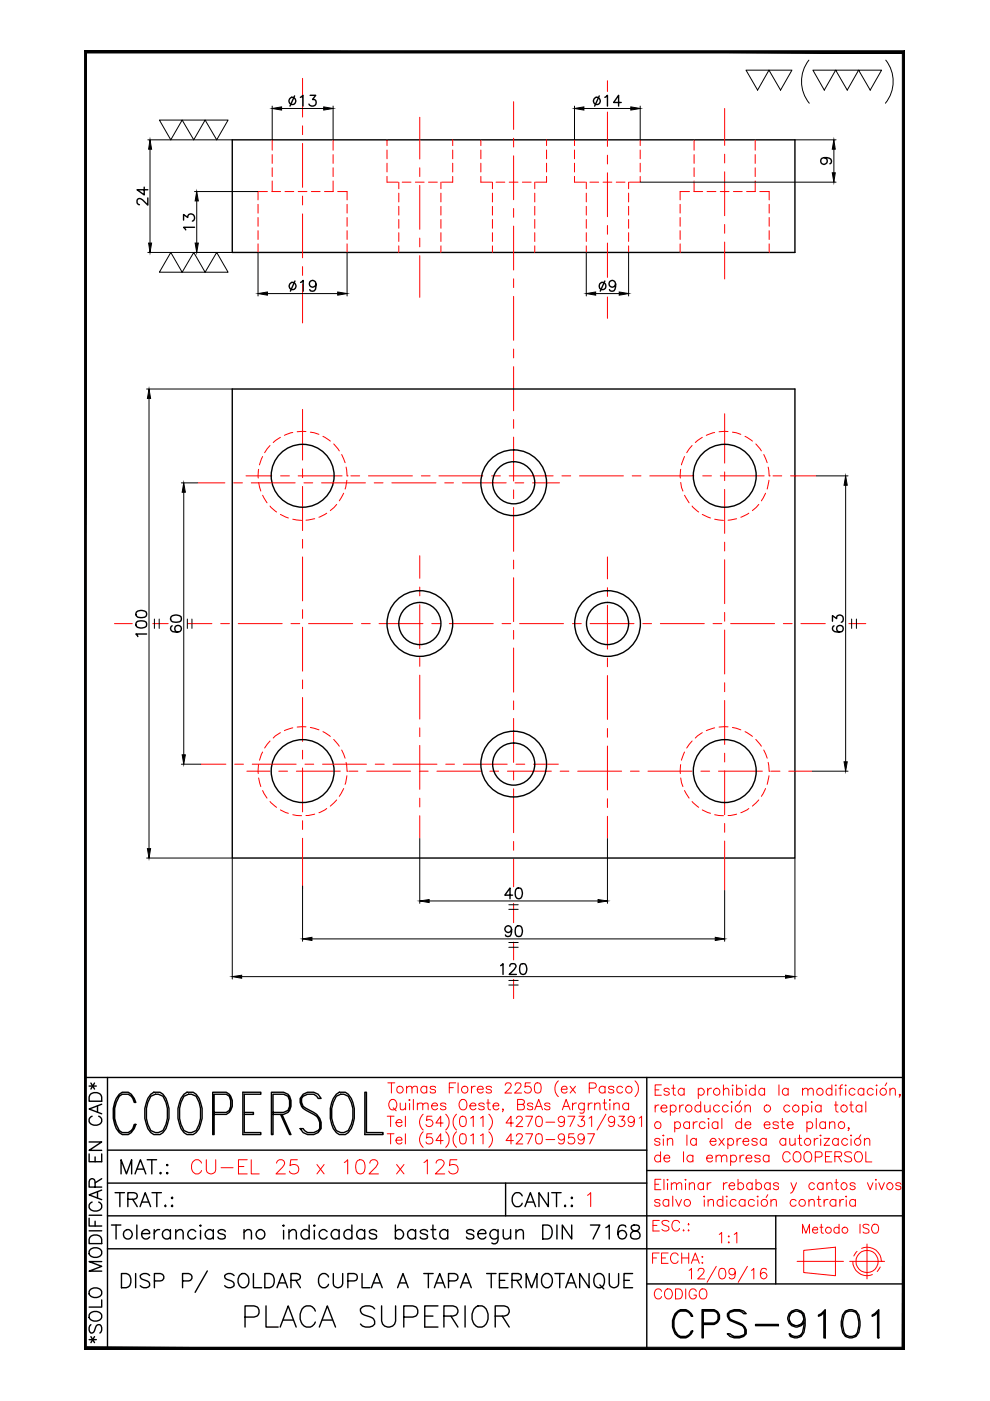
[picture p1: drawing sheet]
<svg xmlns="http://www.w3.org/2000/svg" width="210mm" height="297mm" viewBox="0 0 210 297" stroke-linecap="round" stroke-linejoin="round" font-family="sans-serif">
<!-- layer: 0 -->
<g fill="none" stroke="#000" stroke-width=".3">
<path d="M49.2 29.6h119.3v23.9h-119.3zM49.2 82.5h119.3v99.4h-119.3zM17.8 228.4h174v57.7h-174zM18.9 230.3h1.5M19.3 231.9a1.48 1.48 0 0 1 2.3 .7v.9h-2.7v-.9zM19.3 229.6l.7 1.3M19.5 236.7a.98 .98 0 0 0-.6 1.1 .98 .98 0 0 0 1 .8 1.17 1.17 0 0 0 1.3-.3 1.17 1.17 0 0 0 .2-1.3l-.5-.3M20 229.6l-.7 1.3M20.7 234.5v1.3M21.6 234.1l-2.7 1 2.7 1M22.8 228.4v57.7M25.3 232l.6-.4a2.41 2.41 0 0 1 2.9 2.1h-.3l-.7-1.3-.6-.4h-1.3l-.6 .4a6.8 6.8 0 0 0 0 7.3l.6 .4h1.3l1-.8 .3-.9h.3a2.41 2.41 0 0 1-2.9 2.2 4.1 4.1 0 0 1-1.9-3.5 6.4 6.4 0 0 1 1.3-5.1z"/>
<path d="M32 232l.6-.4a2.37 2.37 0 0 1 2.9 2.1 6.7 6.7 0 0 1-.9 6.4l-.7 .5a2.37 2.37 0 0 1-2.9-2.2 6.7 6.7 0 0 1 1-6.4zM32 232.4l.9-.4h.7l1 .4a7.1 7.1 0 0 1 0 7.3l-1 .4h-.7l-.9-.4a7.1 7.1 0 0 1 0-7.3zM39 232l.6-.4a2.37 2.37 0 0 1 2.9 2.1 6.7 6.7 0 0 1-.9 6.4l-.6 .5a2.37 2.37 0 0 1-2.9-2.2 6.7 6.7 0 0 1 .9-6.4zM39 232.4l1-.4h.6l1 .4a7.1 7.1 0 0 1 0 7.3l-1 .4h-.6l-1-.4a7.1 7.1 0 0 1 0-7.3zM45.4 235.9h2.6l.6-.5 .3-.8v-1.3l-.3-.9-.6-.4h-2.6v8.6h-.3v-9h2.9a2.73 2.73 0 0 1 0 4.7h-2.6M51.5 231.6h3.8v.4h-3.5v8.1h3.5v.5h-3.8zM51.8 235.9h1.9v.4h-1.9M57.9 235.9h2.2l1-.5 .3-.8v-1.3l-.3-.9-1-.4h-2.2v8.6h-.4v-9h2.6a2.26 2.26 0 0 1 1.6 3l-.3 .8-.3 .5-1 .4h-2.2M59.5 236.3l1.9 4.3h.3l-1.9-4.3M64.3 232a2.53 2.53 0 0 1 3.8 .9h-.6l-.3-.5a2.21 2.21 0 0 0-3.3 .5v.8l.4 .9 2.2 1.3a3.1 3.1 0 0 1 1.6 3.4 2.5 2.5 0 0 1-4.5 0h.7l.3 .4a2.26 2.26 0 0 0 3.2-.4 2.6 2.6 0 0 0-1.3-3l-1.6-.9a2.09 2.09 0 0 1-.6-3.4zM71.3 232l.6-.4a2.41 2.41 0 0 1 2.9 2.1 6.9 6.9 0 0 1-1 6.4l-.6 .5a2.41 2.41 0 0 1-2.9-2.2 6.9 6.9 0 0 1 1-6.4zM71.3 232.4l.9-.4h.7l.9 .4a6.8 6.8 0 0 1 0 7.3l-.9 .4h-.7l-.9-.4a6.8 6.8 0 0 1 0-7.3z"/>
<path d="M77.4 231.6h.3v8.5h3.5v.5h-3.8zM137.1 228.4v57.7M18.9 258.3v1.6h2.7M18.9 244.7v1.6h2.7v-1.6M18.9 242.1h2.7l-2.7 1.8h2.7M18.9 257.7h2.7M19.5 254.9a.98 .98 0 0 0-.6 1.1 .98 .98 0 0 0 1 .8 1.17 1.17 0 0 0 1.3-.3 1.17 1.17 0 0 0 .2-1.3l-.5-.3M20.2 251.7l-.2-1.5a.62 .62 0 0 0-1 0l-.1 1.5h2.7M20.2 245.3v1M20.2 258.9v1M20.7 252.7v1.3M21.6 252.3l-2.7 1 2.7 1.1"/>
<path d="M21.6 249.9l-1.4 .9M22.8 257.8h169M22.8 243.9h114.3M22.8 250.8h114.3M23.6 259.7h2M24.4 252.9h2M24.6 259.7v3M25.4 252.9v2.9M25.7 248.9v-3l1.1 3 1.1-3v3M27.1 254.3l1.7-.2a.68 .68 0 0 0 0-1.1l-1.7-.1v2.9M28.1 254.3l1 1.5M28.6 248.9l1.2-3 1.1 3"/>
<path d="M29 259.7v3M29.1 247.9h1.4M29.7 255.8l1.1-2.9 1.1 2.9M30.1 254.9h1.4M31.2 245.9h2M32.2 245.9v3M32.2 252.9h2M33.2 252.9v2.9M33.9 248.7l.2-.1 .1 .1-.1 .2zM35.1 255.5l.1 .2-.1 .1-.2-.1zM35.3 247l.1-.1 .2 .1-.2 .2zM35.3 248.7l.1-.1 .2 .1-.2 .2z"/>
<path d="M36.3 254l.2-.2 .1 .2-.1 .1zM36.3 255.7l.2-.2 .1 .2-.1 .1zM42.5 259.7l.1 .2-.1 .1-.1-.1zM60.1 259.7l.2 .2-.2 .1-.1-.1zM65.5 259.7v3M66.5 259.9l.1-.2 .2 .2-.2 .1zM74.6 259.7v3M83.8 259.7v3M91.8 259.7v2.4l.2 .5 .5 .1M107.2 250.8v7M110.7 253.5a1.09 1.09 0 0 0-1.2-.6 1.09 1.09 0 0 0-.9 1.1 1.32 1.32 0 0 0 .3 1.4 1.32 1.32 0 0 0 1.4 .3l.4-.6M111.3 255.8l1.2-2.9 1.1 2.9"/>
<path d="M111.7 254.9h1.4M115.1 259.7h1a1.59 1.59 0 0 1 1 1.5 1.59 1.59 0 0 1-1 1.5h-1zM116.3 252.9v2.9l-2-2.9v2.9M117 252.9h2M118 252.9v2.9M118.1 259.7v3M119.8 255.5l.1 .2-.1 .1-.1-.1zM121.1 254l.2-.2 .1 .2-.1 .1zM121.1 255.7l.2-.2 .1 .2-.1 .1zM121.2 259.7v3l-2-3v3M125.2 259.7h2l-1.5 3M134 259.9a.61 .61 0 0 0 .3 1 1.2 1.2 0 0 1 1.4 1.2l-.1 .3a1.19 1.19 0 0 1-1.9-.3 .93 .93 0 0 1 .8-1.1l.6-.1a.61 .61 0 0 0 .3-1l-.4-.2z"/>
<path d="M137.1 248.2h54.7M164.5 257.8v14.4M18.9 261h2.7M19 278.6a1.55 1.55 0 0 1 2.6 .2 1.39 1.39 0 0 1-1 1.3 1.39 1.39 0 0 1-1.6-.5l-.1-.3zM19 273.6a1.55 1.55 0 0 1 2.6 .2 1.39 1.39 0 0 1-1 1.3 1.39 1.39 0 0 1-1.6-.5l-.1-.3zM19 265.1a1.55 1.55 0 0 1 2.6 .2 1.39 1.39 0 0 1-1 1.3 1.39 1.39 0 0 1-1.6-.5l-.1-.3zM19.3 262.1a1.48 1.48 0 0 1 2.3 .7v.9h-2.7v-.9zM21.6 275.6v1.5h-2.7M21.6 267.5h-2.7l2.7 1-2.7 1h2.7M22.8 264.8h141.7M25.8 270h1a1.62 1.62 0 0 1 1 1.5 1.62 1.62 0 0 1-1 1.5h-1zM28.8 270v3"/>
<path d="M30 261.5h1.7a.85 .85 0 0 0-.8-.9 .85 .85 0 0 0-.9 .9 .93 .93 0 0 0 .6 1.1 .93 .93 0 0 0 1.1-.3M31.7 270.4a1.3 1.3 0 0 0-2 0 .76 .76 0 0 0 .6 .9l.9 .3a.74 .74 0 0 1 .3 1.3 1.37 1.37 0 0 1-1.8-.3M32.7 260.7v2M32.7 271.6h1.3a.78 .78 0 0 0 .8-.8 .78 .78 0 0 0-.8-.8h-1.3v3M33.8 260.7a1.07 1.07 0 0 0-1.1 .8M36.1 261.1a.95 .95 0 0 0-1.4-.1 .95 .95 0 0 0 0 1.4 .95 .95 0 0 0 1.4-.1M36.1 260.7v2M37.3 261.3l.7-.6 .7 .2 .1 .4v1.4M37.3 260.7v2M38.7 271.6h1.3a.78 .78 0 0 0 .7-.8 .78 .78 0 0 0-.7-.8h-1.3v3M41.5 261.1a.95 .95 0 0 0-1.4-.1 .95 .95 0 0 0 0 1.4 .95 .95 0 0 0 1.4-.1M42.5 260.9v1.8"/>
<path d="M44 269.5l-2.6 4.5M45.2 261.1a.97 .97 0 0 0-1.4-.1 .97 .97 0 0 0 0 1.4 .97 .97 0 0 0 1.4-.1M45.2 260.7v2M47.8 261.1a.9 .9 0 0 0-1.6 0l.4 .4 1 .3 .2 .5a.9 .9 0 0 1-1.6 0M49.6 270.4a1.32 1.32 0 0 0-2 0 .69 .69 0 0 0 .6 .9l.9 .3a.72 .72 0 0 1 .5 .5 .72 .72 0 0 1-.3 .8 1.32 1.32 0 0 1-1.7-.3M50.8 270.4l.5-.4a1.46 1.46 0 0 1 1.4 .7 1.46 1.46 0 0 1-.1 1.6 1.11 1.11 0 0 1-1.2 .7 1.11 1.11 0 0 1-.9-1.1v-.7zM51.7 261.3l.8-.6 .7 .2 .1 1.8M51.7 260.7v2M52 279.2h1.9a1.19 1.19 0 0 0 1.1-1.1 1.19 1.19 0 0 0-1.1-1.2h-1.9v4.5M53.7 270v3h1.8M56.1 270h1.1a1.62 1.62 0 0 1 1 1.5 1.62 1.62 0 0 1-1 1.5h-1.1zM56.4 276.9v4.5h2.6"/>
<path d="M58.7 273l1.2-3 1.1 3M59.2 272h1.4M60 279.9h2.2M60.1 260.9v1.8M61.3 261.3l.7-.6 .7 .2 .1 .4v1.4M61.3 260.7v2M61.7 271.5h1.3l.4-.2a.64 .64 0 0 0 0-1.1l-.4-.2h-1.3v3M62.7 271.5l1 1.5M65.5 261.1a.97 .97 0 0 0-1.4-.1 .97 .97 0 0 0 0 1.4 .97 .97 0 0 0 1.4-.1M66.6 260.9v1.8M66.9 278a1.55 1.55 0 0 0-1.5-1.2 1.55 1.55 0 0 0-1.5 1.2 2.47 2.47 0 0 0 1.1 3.4 1.58 1.58 0 0 0 1.9-1.1M68.3 279.9h2.2"/>
<path d="M69.4 261.1a.95 .95 0 0 0-1.4-.1 .95 .95 0 0 0 0 1.4 .95 .95 0 0 0 1.4-.1M69.7 270.7a1.09 1.09 0 0 0-1.3-.7 1.09 1.09 0 0 0-.9 1.2 1.27 1.27 0 0 0 .3 1.4 1.27 1.27 0 0 0 1.4 .3l.5-.6M70.7 270v2.2a1.01 1.01 0 0 0 1 .8 1.01 1.01 0 0 0 1-.8v-2.2M71.9 261.1a.95 .95 0 0 0-1.4-.1 .95 .95 0 0 0 0 1.4 .95 .95 0 0 0 1.4-.1M71.9 260.7v2M73.8 271.6h1.3a.79 .79 0 0 0 .7-.8 .79 .79 0 0 0-.7-.8h-1.3v3M74.6 261.1a.95 .95 0 0 0-1.4-.1 .95 .95 0 0 0 0 1.4 .95 .95 0 0 0 1.4-.1M76.8 270v3h1.7M77.3 261.1a.95 .95 0 0 0-1.4-.1 .95 .95 0 0 0 0 1.4 .95 .95 0 0 0 1.4-.1M77.3 260.7v2M78.8 273l1.1-3 1.1 3M79.2 272h1.4"/>
<path d="M79.4 277.5a1.99 1.99 0 0 0-3 0 1.15 1.15 0 0 0 .9 1.3l1.3 .4a1.08 1.08 0 0 1 .8 .9 1.08 1.08 0 0 1-.4 1 2.08 2.08 0 0 1-2.6-.4M79.9 261.1a.9 .9 0 0 0-1.6 0 1.88 1.88 0 0 0 1.4 .7l.2 .5a.9 .9 0 0 1-1.6 0M80.9 276.9v3.2a1.5 1.5 0 0 0 1.5 1.3 1.5 1.5 0 0 0 1.5-1.3v-3.2M83.8 261.1a.97 .97 0 0 1 1.5-.1 .97 .97 0 0 1 0 1.4 .97 .97 0 0 1-1.5-.1M84.3 273l1.1-3 1.1 3M84.7 272h1.4M85.6 279.2h1.9a1.19 1.19 0 0 0 1.1-1.1 1.19 1.19 0 0 0-1.1-1.2h-1.9v4.5M88.1 261.1a.95 .95 0 0 0-1.4-.1 .95 .95 0 0 0 0 1.4 .95 .95 0 0 0 1.4-.1M88.1 260.7v2M89.8 270h2M90.1 279h1.7M90.6 261.1a.9 .9 0 0 0-1.5 0 1.88 1.88 0 0 0 1.4 .7l.1 .5a.9 .9 0 0 1-1.5 0"/>
<path d="M90.8 270v3M91.4 260.7h1M92.1 273l1.1-3 1.2 3M92.5 272h1.5M92.9 276.9h-2.8v4.5h2.8M94.1 279h1.9l.7-.2a1.06 1.06 0 0 0 0-1.7l-.7-.2h-1.9v4.5M94.9 261.1a.95 .95 0 0 0-1.4-.1 .95 .95 0 0 0 0 1.4 .95 .95 0 0 0 1.4-.1M94.9 260.7v2M95.1 271.6h1.3a.78 .78 0 0 0 .7-.8 .78 .78 0 0 0-.7-.8h-1.3v3M95.6 279l1.5 2.4M97.6 273l1.2-3 1.1 3M98.1 272h1.4"/>
<path d="M98.6 276.9v4.5M100.5 261.1a.91 .91 0 0 0-1.6 0l.1 .3 1.3 .4 .2 .5a.91 .91 0 0 1-1.6 0M100.5 277.5a1.52 1.52 0 0 1 1.5-.7 1.52 1.52 0 0 1 1.3 1.2 2.51 2.51 0 0 1-1.1 3.4 2.04 2.04 0 0 1-2.1-2.8zM101.3 261.5h1.7a.85 .85 0 0 0-.8-.9 .85 .85 0 0 0-.9 .9 .93 .93 0 0 0 .6 1.1 .93 .93 0 0 0 1.1-.3M103.2 270h2M104.2 270v3M105 279h1.9l.6-.2a1.06 1.06 0 0 0 0-1.7l-.6-.2h-1.9v4.5M105.6 260.7v2.3a.81 .81 0 0 1-1.3 .5M105.6 261.1a.97 .97 0 0 0-1.4-.1 .97 .97 0 0 0 0 1.4 .97 .97 0 0 0 1.4-.1M105.9 271.5h1.1M106.5 279l1.5 2.4M106.7 260.7v1.4l.2 .5 .7 .1 .7-.6"/>
<path d="M107.7 270h-1.8v3h1.8M108.3 260.7v2M108.6 271.5h1.3l.4-.2a.7 .7 0 0 0 0-1.1l-.4-.2h-1.3v3M109.4 261.3l.7-.6 .7 .2 .2 1.8M109.4 260.7v2M109.6 271.5l.9 1.5M111.6 273v-3l1.1 3 1.1-3v3M115.1 270.4l.6-.4a1.43 1.43 0 0 1 1.3 .7 1.43 1.43 0 0 1-.1 1.6 1.05 1.05 0 0 1-1.5 .6 1.85 1.85 0 0 1-.3-2.5zM117.7 270h1.9M118.7 270v3M119.9 273l1.2-3 1.1 3M120.4 272h1.4"/>
<path d="M124.9 270v3l-2-3v3M126.2 270.4a1.1 1.1 0 0 1 1.2-.3 1.1 1.1 0 0 1 .8 1.1 1.27 1.27 0 0 1-.3 1.4 1.27 1.27 0 0 1-1.4 .3 1.91 1.91 0 0 1-.3-2.5zM127.2 272.4l.8 .9M128.5 260.3l.7-.6v3M129.2 270v2.2a1.01 1.01 0 0 0 1 .8 1.01 1.01 0 0 0 1-.8v-2.2M132.3 271.5h1.1M132.7 260.2a.83 .83 0 0 0-.8-.5 .83 .83 0 0 0-.7 .6 2.1 2.1 0 0 0 .2 2.3 .93 .93 0 0 0 1.4-.4 .93 .93 0 0 0-.7-1.3 .93 .93 0 0 0-1.1 .8M134.1 270h-1.8v3h1.8M137.1 272.2h54.7M143.1 278.5a2.09 2.09 0 0 1 2.1-.9 2.09 2.09 0 0 1 1.7 1.5h-.3l-.6-.9-.6-.2a1.96 1.96 0 0 0-2.5 2 2.94 2.94 0 0 0 1.4 3.4h1.1l.9-.6 .3-.6h.3a2.06 2.06 0 0 1-2 1.5 2.06 2.06 0 0 1-2-1.5 3.9 3.9 0 0 1 .2-3.7zM154.2 278.5a2.64 2.64 0 0 1 4 0h-.5a2.19 2.19 0 0 0-3.2 0v.6l.3 .6a7.6 7.6 0 0 1 3.1 1.7l.3 .6v.8a2.64 2.64 0 0 1-4 0h.6a2.19 2.19 0 0 0 3.1 0 1.54 1.54 0 0 0-1.1-2l-1.4-.6a1.51 1.51 0 0 1-1.2-1.7zM167.3 280a1.73 1.73 0 0 0 2.6 .8l.5-.8"/>
<path d="M167.3 279.1a1.73 1.73 0 0 1 2.6-.9l.5 .9M168.5 278l-.9 .5-.3 .9 .3 1.1 .9 .6M169.3 278l.9 .5a5.2 5.2 0 0 1-.6 4.9M170.4 279.7l-.2 .8-.9 .6M173.5 278.8l.6-.3 .9-.8v5.9h-.3v-5.4l-.6 .6-.6 .3zM179.3 278a1.92 1.92 0 0 1 2.8 .8l.2 1.4-.2 2.3a1.84 1.84 0 0 1-1.7 1.2 1.84 1.84 0 0 1-1.7-1.2 4.7 4.7 0 0 1 .6-4.5zM179.3 278.2l.8-.2 1.4 .2M179.5 278a4.6 4.6 0 0 0 0 5.4M181.2 278a4.6 4.6 0 0 1 0 5.4M184.9 278.8l.6-.3 .8-.8v5.9h-.2v-5.4l-.6 .6-.6 .3zM18.9 284h1.5M19.3 280.9a1.17 1.17 0 0 0 0 1.7 .68 .68 0 0 0 .7-.5l.3-.7a.65 .65 0 0 1 .5-.5 .65 .65 0 0 1 .6 .2 1.23 1.23 0 0 1-.2 1.5"/>
<path d="M19.3 283.4l.7 1.3M20 283.4l-.7 1.3M59.4 281.4l1.7-4.5 1.7 4.5M67.7 281.4l1.7-4.5 1.7 4.5M149.1 280.5h2.3l.5-.3 .3-.5v-.9l-.3-.6-.5-.2h-2.3v5.6h-.2v-5.9h2.5a1.62 1.62 0 0 1 1.2 1.5 1.62 1.62 0 0 1-1.2 1.6h-2.3M160.2 280.8h4.8v.3h-4.8zM167.6 283.1l.9 .3h.5l.9-.3M170.4 280.5a1.86 1.86 0 0 1-2.7 .4 1.86 1.86 0 0 1 0-2.8 1.86 1.86 0 0 1 2.7 .4l.3 1.2v1.4l-.3 1.4a1.96 1.96 0 0 1-2.8 .9l-.3-.6h.3l.3 .6M179.3 283.1l.8 .3h.6l.8-.3"/>
<circle cx="64.2" cy="100.9" r="6.7"/>
<circle cx="108.9" cy="102.4" r="7"/>
<circle cx="108.9" cy="102.4" r="4.5"/>
<circle cx="153.7" cy="100.9" r="6.7"/>
<circle cx="89" cy="132.2" r="7"/>
<circle cx="89" cy="132.2" r="4.5"/>
<circle cx="128.8" cy="132.2" r="7"/>
<circle cx="128.8" cy="132.2" r="4.5"/>
<circle cx="64.2" cy="163.5" r="6.7"/>
<circle cx="108.9" cy="162" r="7"/>
<circle cx="108.9" cy="162" r="4.5"/>
<circle cx="153.7" cy="163.5" r="6.7"/>
<circle cx="27.1" cy="261.7" r=".99"/>
<circle cx="55.2" cy="261.7" r=".99"/>
</g>
<!-- layer: OC -->
<g fill="none" stroke="#f00" stroke-width=".21">
<path d="M57.7 29.6v2.2M57.7 32.8v1.8M57.7 35.6v1.8M57.7 38.4v2.2M70.6 29.6v2.2M70.6 32.8v1.8M70.6 35.6v1.8M70.6 38.4v2.2M82.1 37.4v1.2h2.2M82.1 29.6v1.3M82.1 31.8v1.9M82.1 34.6v1.9"/>
<path d="M84.6 38.6v1.4M85.3 38.6h1.8M88.1 38.6h1.8M90.9 38.6h1.8M93.5 38.6v1.4M96 37.4v1.2h-2.3M96 29.6v1.3M96 31.8v1.9M96 34.6v1.9M102 37.4v1.2h2.2M102 29.6v1.3M102 31.8v1.9"/>
<path d="M102 34.6v1.9M104.4 38.6v1.4M105.2 38.6h1.8M108 38.6h1.8M110.8 38.6h1.8M113.4 38.6v1.4M115.9 37.4v1.2h-2.3M115.9 29.6v1.3M115.9 31.8v1.9M115.9 34.6v1.9M121.8 37.4v1.2h2.3M121.8 29.6v1.3"/>
<path d="M121.8 31.8v1.9M121.8 34.6v1.9M124.3 38.6v1.4M125.1 38.6h1.8M127.9 38.6h1.8M130.7 38.6h1.8M133.3 38.6v1.4M135.7 37.4v1.2h-2.3M135.7 29.6v1.3M135.7 31.8v1.9M135.7 34.6v1.9M147.2 38.4l-.1 2.2h1.9"/>
<path d="M147.2 29.6v2.2M147.2 32.8v1.8M147.2 35.6v1.8M160.1 29.6v2.2M160.1 32.8v1.8M160.1 35.6v1.8M160.1 38.4v2.2M54.7 43.3v1.9M54.7 46.1v1.9M54.7 48.9v1.9M54.7 51.7v1.8M56.7 40.6h-2v1.8"/>
<path d="M57.6 40.6h1.9M60.4 40.6h1.9M63.2 40.6h1.9M66 40.6h1.9M68.8 40.6h1.9M71.6 40.6h2v1.8M73.6 43.3v1.9M73.6 46.1v1.9M73.6 48.9v1.9M73.6 51.7v1.8M84.6 41v1.8M84.6 43.7v1.9"/>
<path d="M84.6 46.5v1.9M84.6 49.3v1.9M84.6 52.1v1.4M93.5 41v1.8M93.5 43.7v1.9M93.5 46.5v1.9M93.5 49.3v1.9M93.5 52.1v1.4M104.4 41v1.8M104.4 43.7v1.9M104.4 46.5v1.9M104.4 49.3v1.9"/>
<path d="M104.4 52.1v1.4M113.4 41v1.8M113.4 43.7v1.9M113.4 46.5v1.9M113.4 49.3v1.9M113.4 52.1v1.4M124.3 41v1.8M124.3 43.7v1.9M124.3 46.5v1.9M124.3 49.3v1.9M124.3 52.1v1.4M133.3 41v1.8"/>
<path d="M133.3 43.7v1.9M133.3 46.5v1.9M133.3 49.3v1.9M133.3 52.1v1.4M144.2 43.3v1.9M144.2 46.1v1.9M144.2 48.9v1.9M144.2 51.7v1.8M146.2 40.6h-2v1.8M149.9 40.6h1.9M152.7 40.6h1.9M155.5 40.6h1.9"/>
<path d="M158.3 40.6h1.9M161.1 40.6h2v1.8M163.1 43.3v1.9M163.1 46.1v1.9M163.1 48.9v1.9M163.1 51.7v1.8M54.8 99.5v1.9M55.7 96.8l-.7 1.8M57.2 94.5l-1.1 1.5M59.5 92.7l-1.6 1.1M62.1 91.7l-1.8 .6M64.9 91.5h-1.9"/>
<path d="M65.8 91.6l1.8 .5M68.5 92.5l1.5 1M70.8 94.1l1.1 1.5M72.4 96.4l.8 1.7M73.4 99l.2 1.9M144.3 99.5l-.1 1.9M145.1 96.8l-.6 1.8M146.7 94.5l-1.1 1.5M148.9 92.7l-1.5 1.1M151.5 91.7l-1.8 .6M154.4 91.5h-1.9M155.3 91.6l1.8 .5"/>
<path d="M158 92.5l1.5 1M160.2 94.1l1.2 1.5M161.9 96.4l.8 1.7M162.9 99l.2 1.9M54.8 102.3l.5 1.8M55.7 105l.9 1.6M57.2 107.3l1.4 1.3M59.5 109.1l1.6 .7M62.1 110.1l1.8 .2M66.7 110l-1.8 .3M69.3 108.8l-1.7 .9M71.4 106.9l-1.4 1.4"/>
<path d="M72.9 104.6l-1 1.6M73.5 101.8l-.3 1.9M73.6 100.9h.1M144.3 102.3l.5 1.8M145.1 105l1 1.6M146.7 107.3l1.4 1.3M148.9 109.1l1.7 .7M151.5 110.1l1.9 .2M156.2 110l-1.8 .3M158.8 108.8l-1.7 .9M160.9 106.9l-1.4 1.4M162.3 104.6l-.9 1.6"/>
<path d="M163 101.8l-.3 1.9M163.1 100.9h.1M55.7 159.4l-.7 1.8M57.2 157.1l-1.1 1.5M59.5 155.3l-1.6 1.2M62.1 154.3l-1.8 .6M64.9 154.1h-1.9M65.8 154.2l1.8 .5M68.5 155.1l1.5 1M70.8 156.8l1.1 1.4M72.4 159l.8 1.8M145.1 159.4l-.6 1.8"/>
<path d="M146.7 157.1l-1.1 1.5M148.9 155.3l-1.5 1.2M151.5 154.3l-1.8 .6M154.4 154.1h-1.9M155.3 154.2l1.8 .5M158 155.1l1.5 1M160.2 156.8l1.2 1.4M161.9 159l.8 1.8M54.8 162.1v1.9M54.8 164.9l.5 1.9M55.7 167.6l.9 1.6M57.2 169.9l1.4 1.3"/>
<path d="M59.5 171.7l1.6 .7M62.1 172.7l1.8 .2M66.7 172.6l-1.8 .3M69.3 171.4l-1.7 .9M71.4 169.6l-1.4 1.3M72.9 167.2l-1 1.6M73.4 161.6l.2 1.9M73.5 164.5l-.3 1.8M73.6 163.5h.1M144.3 162.1l-.1 1.9M144.3 164.9l.5 1.9M145.1 167.6l1 1.6"/>
<path d="M146.7 169.9l1.4 1.3M148.9 171.7l1.7 .7M151.5 172.7l1.9 .2M156.2 172.6l-1.8 .3M158.8 171.4l-1.7 .9M160.9 169.6l-1.4 1.3M162.3 167.2l-.9 1.6M162.9 161.6l.2 1.9M163 164.5l-.3 1.8M163.1 163.5h.1"/>
</g>
<!-- layer: CL -->
<g fill="none" stroke="#f00" stroke-width=".21">
<path d="M64.1 16.6v8.2M128.8 17.1v2.3M64.1 26.7v1.8M64.1 30.4v9.3M89 24.9v8.8M89 35.6v1.8M89 39.3v9.3M108.9 21.6v5.8M108.9 29.3v1.9M108.9 33v9.3M128.8 23.8v7.2M128.8 32.9v1.9"/>
<path d="M128.8 36.6v9.3M153.6 23v7.8M153.6 32.7v1.9M153.6 36.4v9.3M64.1 41.6v1.8M64.1 45.4v9.3M64.1 56.5v1.9M89 50.5v1.8M89 54.2v8.8M108.9 44.2v1.9M108.9 47.9v9.3M108.9 59.1v1.9"/>
<path d="M128.8 47.8v1.9M128.8 51.5v7.3M153.6 47.6v1.9M153.6 51.3v7.9M64.1 60.3v8.2M108.9 62.8v9.4M108.9 74v1.9M108.9 77.7v9.4M128.8 63v4.5M64.1 86.8v10.8M64.1 99.4v1.9M108.9 89v1.8"/>
<path d="M108.9 92.7v9.3M153.6 87.7v10.5M42 102.4h5.7M49.5 102.4h1.9M52.2 100.9h5.4M53.3 102.4h9.3M59.5 100.9h1.9M63.2 100.9h9.3M64.1 103.1v9.4M64.1 114.4v1.8M64.1 118.1v9.3M64.4 102.4h1.9"/>
<path d="M68.2 102.4h9.3M74.4 100.9h1.9M78.1 100.9h9.3M79.3 102.4h1.9M83.1 102.4h9.3M89 117.8v4.8M89.3 100.9h1.9M93.1 100.9h9.3M94.3 102.4h1.9M98 102.4h9.3M104.2 100.9h1.9M108 100.9h9.3"/>
<path d="M108.9 103.9v1.8M108.9 107.6v9.3M108.9 118.8v1.8M109.2 102.4h1.9M112.9 102.4h5.7M119.1 100.9h1.9M122.9 100.9h9.3M128.8 118.1v4.6M134 100.9h1.9M137.8 100.9h9.3M149 100.9h1.8M152.7 100.9h9.3"/>
<path d="M153.6 100v1.9M153.6 103.8v9.3M153.6 114.9v1.9M153.6 118.7v9.3M163.9 100.9h1.8M167.6 100.9h5.5M24.3 132.2h3.7M32.4 132.2h3.3M39.8 132.2h5.1M46.8 132.2h1.9M50.5 132.2h9.3M61.7 132.2h1.9"/>
<path d="M64.1 129.3v1.8M64.1 133v9.3M65.4 132.2h9.4M76.6 132.2h1.9M80.4 132.2h9.3M89 124.5v1.8M89 128.2v9.3M89 139.4v1.9M91.5 132.2h1.9M95.3 132.2h9.3M106.4 132.2h1.9M108.9 122.5v9.3"/>
<path d="M108.9 133.7v1.8M108.9 137.4v9.3M110.2 132.2h9.3M121.4 132.2h1.8M125.1 132.2h9.3M128.8 124.6v1.9M128.8 128.3v9.3M128.8 139.5v1.9M136.3 132.2h1.8M140 132.2h9.3M151.2 132.2h1.8M153.6 129.9v1.8"/>
<path d="M153.6 133.6v9.3M154.9 132.2h9.3M166.1 132.2h1.9M169.8 132.2h5.2M180 132.2h3.6M64.1 144.2v1.8M64.1 147.9v9.3M64.1 159.1v1.8M89 143.1v9.4M89 154.3v1.9M89 158v9.4M108.9 148.6v1.9"/>
<path d="M108.9 152.3v9.3M128.8 143.2v9.3M128.8 154.4v1.9M128.8 158.2v9.3M153.6 144.8v1.9M153.6 148.5v9.3M153.6 159.7v1.9M42.6 162h5.3M49.8 162h1.8M52.3 163.5h4.9M53.5 162h9.3M59.1 163.5h1.9"/>
<path d="M62.8 163.5h9.4M64.1 162.8v9.3M64.1 174v1.9M64.1 177.7v10.8M64.7 162h1.8M68.4 162h9.3M74 163.5h1.9M77.7 163.5h9.4M79.6 162h1.9M83.3 162h9.3M88.9 163.5h1.9M89 169.2v1.9"/>
<path d="M89 172.9v4.8M92.6 163.5h9.4M94.5 162h1.9M98.2 162h9.3M103.9 163.5h1.8M107.6 163.5h9.3M108.9 163.5v1.9M108.9 167.2v9.3M108.9 178.4v1.9M109.4 162h1.9M113.1 162h5.3M118.8 163.5h1.8"/>
<path d="M122.5 163.5h9.3M128.8 169.3v1.9M128.8 173.1v4.6M133.7 163.5h1.8M137.4 163.5h9.3M148.6 163.5h1.9M152.3 163.5h9.3M153.6 163.4v9.3M153.6 174.6v1.9M153.6 178.3v10.5M163.5 163.5h1.9M167.2 163.5h4.9"/>
<path d="M108.9 182.1v5.9M108.9 191.5v4.1M108.9 199.7v3.8M108.9 207.7v4"/>
</g>
<!-- layer: 0 -->
<g fill="#000" stroke="#000" stroke-width=".21">
<path d="M17.8 10.8l.5 .4h173zM17.8 10.8h174l-.5 .4z"/>
<path d="M191.3 11.2v274.4l.5-274.8zM191.8 10.8v275.3l-.5-.5z"/>
<path d="M18.3 11.2l-.5 274.9 .5-.5zM17.8 10.8l.5 .4-.5 274.9z"/>
<path d="M18.3 285.6l173.5 .5-.5-.5zM17.8 286.1l.5-.5 173.5 .5z"/>
</g>
<!-- layer: 1 -->
<g fill="none" stroke="#f00" stroke-width=".21">
<path d="M82.1 236.7h1.4M82.2 229.6h1.5M82.6 233.4l.3-.2a1 1 0 0 1 1.1 .4 1 1 0 0 1 0 1.2 .81 .81 0 0 1-.9 .5 .81 .81 0 0 1-.7-.8zM82.8 236.7v2.2M83 229.6v2.1M83.4 234.9l.6 .6M84 238h1.2a.67 .67 0 0 0-.9-.6 .67 .67 0 0 0-.2 1.1 .64 .64 0 0 0 .6 .4 .64 .64 0 0 0 .5-.4M84.9 233.9v1.3l.6 .1 .5-.4M86 236.7v2.2M86 233.9v1.4M86.2 230.7l.5-.4 .5 .1 .1 1.3M86.2 230.3v1.4"/>
<path d="M86.8 233.1v.2l-.1-.1zM86.8 233.9v1.4M87.3 230.7l.6-.4 .5 .1 .1 1.3M87.6 233.1v2.2M88.5 234.2a.77 .77 0 0 1 1-.3l.1 1.4M88.5 233.9v1.4M89.6 234.2a.77 .77 0 0 1 1.1-.3l.1 1.4M89.7 236.2a2.2 2.2 0 0 0 0 3.4M89.7 240a2.15 2.15 0 0 0 0 3.3M90.5 230.6a.71 .71 0 0 0-1.1-.1 .71 .71 0 0 0 0 1.1 .71 .71 0 0 0 1.1-.1M90.5 230.3v1.4M91.5 234.5h1.3a.67 .67 0 0 0-1-.6 .67 .67 0 0 0-.2 1.1 .68 .68 0 0 0 1.2 0"/>
<path d="M91.6 236.7h-1.1l-.1 .9a.78 .78 0 0 1 1.2 0 .78 .78 0 0 1-.2 1.2 .78 .78 0 0 1-1.1-.4M92.3 230.6a.68 .68 0 0 0-1.1 0l.3 .3 .8 .3v.3a.68 .68 0 0 1-1.1 0M94 238.1h-1.6l1-1.4v2.2M94.5 236.2a2.29 2.29 0 0 1 0 3.4M94.5 240a2.23 2.23 0 0 1 0 3.3M94.5 234.2a.68 .68 0 0 0-1.1 0l.1 .2 .9 .3 .1 .3a.68 .68 0 0 1-1.1 0M95.3 230.6h.8M96.6 229.6h-1.3v2.1M96.8 236.2a2.29 2.29 0 0 0 0 3.4M96.8 240a2.23 2.23 0 0 0 0 3.3M97.1 229.6v2.1M97.6 233.4l.4-.3a1.17 1.17 0 0 1 1 .8 1.17 1.17 0 0 1-.4 1.3 1 1 0 0 1-1.2-.3 1 1 0 0 1 .1-1.2z"/>
<path d="M97.7 236.8a.7 .7 0 0 1 1.1 .3 1.9 1.9 0 0 1-.2 1.6 .69 .69 0 0 1-1.1-.3 1.9 1.9 0 0 1 .2-1.6zM99.6 234.5h1.3a.67 .67 0 0 0-1-.6 .67 .67 0 0 0-.1 1.1 .67 .67 0 0 0 1.1 0M99.8 237.1l.5-.4v2.2M100 230.3v1.4M100.8 230.3a.65 .65 0 0 0-.8 .6M101.2 230.9h1.3a.64 .64 0 0 0-.7-.6 .64 .64 0 0 0-.6 .6 .7 .7 0 0 0 .4 .8 .7 .7 0 0 0 .9-.2M101.9 237.1l.5-.4v2.2M102.7 234.2a.71 .71 0 0 0-1.2 0l.1 .2 .9 .3 .2 .3a.71 .71 0 0 1-1.2 0M103.2 233.9h.7M103.5 233.1v1.8l.1 .3 .4 .1M103.6 236.2a2.2 2.2 0 0 1 0 3.4M103.6 240a2.15 2.15 0 0 1 0 3.3"/>
<path d="M104.2 230.6a.67 .67 0 0 0-1.1 0l.3 .3 .7 .3 .1 .3a.67 .67 0 0 1-1.1 0M104.5 234.5h1.3a.67 .67 0 0 0-1-.6 .67 .67 0 0 0-.2 1.1 .68 .68 0 0 0 1.2 0M106.7 235.2h-.2l.1-.1 .1 .1-.2 .5M107.1 230.1l.2-.4h.9a.47 .47 0 0 1 .1 .7l-1.3 1.3h1.5M108.9 238.1h-1.6l1-1.4v2.2M109.2 230.1l.2-.4a.73 .73 0 0 1 1 .1 .72 .72 0 0 1-.2 .9l-1.1 1h1.5M109.5 237.2l.4-.5 .6 .1a.46 .46 0 0 1 .1 .7l-1.2 1.4h1.4M109.7 234.2l1.3-.1 .2-.4-.1-.4-.4-.2h-1v2.2h1a.57 .57 0 0 0 .5-.6 .57 .57 0 0 0-.5-.5M111.5 236.7h1.4l-1 2.2M112.5 229.6h-1.1l-.1 .9a.78 .78 0 0 1 1.2 0 .78 .78 0 0 1-.2 1.2 .78 .78 0 0 1-1.1-.3M113 234.2a.68 .68 0 0 0-1.2 0l.3 .3 .6 .1a.39 .39 0 0 1 .2 .6 .8 .8 0 0 1-1.1-.2M113.4 235.3l.8-2.2 .8 2.2"/>
<path d="M113.6 229.7a.76 .76 0 0 1 1.1 .3 1.95 1.95 0 0 1-.3 1.7 .77 .77 0 0 1-1-.3 2.02 2.02 0 0 1 .2-1.7zM113.7 234.6h1M113.8 236.8a.69 .69 0 0 1 1.1 .3 1.5 1.5 0 0 1-.5 1.8h-.2a.98 .98 0 0 1-.6-1.3zM115.8 237.9h1.8M116.6 234.2a.68 .68 0 0 0-1.1 0l.1 .2 .7 .2a.39 .39 0 0 1 .2 .6 .8 .8 0 0 1-1-.2M118.4 229.2a2.28 2.28 0 0 0 0 3.3M119 230.9h1.2a.62 .62 0 0 0-.6-.6 .62 .62 0 0 0-.6 .6 .67 .67 0 0 0 .4 .8 .67 .67 0 0 0 .8-.2M119.2 235.3l.8-2.2 .9 2.2M119.5 234.6h1.1M119.7 237.4a.68 .68 0 0 1-1 .5 .68 .68 0 0 1-.2-1.1 .68 .68 0 0 1 1.1 .2 2.1 2.1 0 0 1-.2 1.7l-.5 .2-.4-.2v-.2M120.4 236.7h1.5l-1.1 2.2M120.9 230.3l1.1 1.4"/>
<path d="M121.4 233.9v1.4M122 230.3l-1.1 1.4M122.2 233.9a.71 .71 0 0 0-.8 .6M122.7 236.7h1.2l-.7 .8a.72 .72 0 0 1 .7 1 .72 .72 0 0 1-1.2 .2l-.2-.3M123.9 233.9l-.1 1.9a.61 .61 0 0 1-.8 .1M123.9 234.2a.69 .69 0 0 0-1-.1 .69 .69 0 0 0 0 1 .69 .69 0 0 0 1-.1M124.7 233.9v1.4M124.9 237.1l.5-.4v2.2M124.9 230.7l1.3-.1a.58 .58 0 0 0 0-.9l-1.3-.1v2.1M125.6 233.9a.71 .71 0 0 0-.9 .6M126.1 234.2l.5-.3h.5l.1 1.4M126.1 233.9v1.4"/>
<path d="M127.9 233.9h.7M128.2 233.1v1.8l.1 .3 .4 .1M128.3 230.6a.71 .71 0 0 0-1.1-.1 .71 .71 0 0 0 0 1.1 .71 .71 0 0 0 1.1-.1M128.3 230.3v1.4M128.5 236.2l-1.9 3.4M129.3 233.1l.1 .1-.1 .1zM129.3 233.9v1.4M130.1 230.6a.68 .68 0 0 0-1.1 0l.3 .3 .8 .3v.3a.68 .68 0 0 1-1.1 0M130.1 234.2a.77 .77 0 0 1 1.1-.3l.1 1.4M130.1 233.9v1.4M130.3 237.4a.68 .68 0 0 1-.9 .5 .68 .68 0 0 1-.3-1.1 .68 .68 0 0 1 1.1 .2 2.1 2.1 0 0 1-.2 1.7l-.5 .2-.4-.4M131.2 236.7h1.2l-.6 .8a.73 .73 0 0 1 .7 1 .73 .73 0 0 1-1.3 .2l-.2-.3"/>
<path d="M132 230.6a.69 .69 0 0 0-1-.1 .69 .69 0 0 0 0 1 .69 .69 0 0 0 1 0M133.3 234.2a.71 .71 0 0 0-1.1-.1 .71 .71 0 0 0 0 1 .71 .71 0 0 0 1.1-.1M133.3 233.9v1.4M134.5 237.4a.68 .68 0 0 1-.9 .6 .68 .68 0 0 1-.3-1.1 .68 .68 0 0 1 1.1 .1 1.48 1.48 0 0 1-.5 1.9l-.5-.2-.2-.2M134.6 229.2a2.28 2.28 0 0 1 0 3.3M135.5 237.1l.5-.4v2.2M138.9 231.1h.8M138.9 234.3v1.5M139.7 234.3a.72 .72 0 0 0-.8 .6M140.1 234.9h1.3a.68 .68 0 0 0-.9-.6 .68 .68 0 0 0-.3 1.1 .67 .67 0 0 0 1.2 0M140.2 230h-1.3v2.2h1.3M141.9 231.1a.64 .64 0 0 0-.6-.4 .64 .64 0 0 0-.5 .4l.1 .2 .9 .3 .1 .3a.68 .68 0 0 1-1.1 0"/>
<path d="M142.1 234.6a.69 .69 0 0 1 1-.1 .69 .69 0 0 1 0 1 .69 .69 0 0 1-1-.1M142.1 234.3v2.2M142.4 230.7h.7M142.8 230v1.8v.3l.5 .1M143.1 238.1a.69 .69 0 0 1 1 0 .69 .69 0 0 1 0 1 .69 .69 0 0 1-1-.1M143.1 237.8v2.2M144.1 234.3v1.5M144.9 234.3a.72 .72 0 0 0-.8 .6M145 231.1a.71 .71 0 0 0-1-.1 .71 .71 0 0 0 0 1 .71 .71 0 0 0 1-.1M145 230.7v1.5M146.2 238.1a.71 .71 0 0 0-1.1-.1 .71 .71 0 0 0 0 1.1 .71 .71 0 0 0 1.1-.1M146.2 237.8v1.5"/>
<path d="M147 237.8v1.5M147.8 237.8a.7 .7 0 0 0-.8 .7M148.1 231.1a.71 .71 0 0 1 1-.1 .71 .71 0 0 1 0 1 .71 .71 0 0 1-1-.1M148.1 230.7v2.2M148.6 234.6a.69 .69 0 0 0-1-.1 .69 .69 0 0 0 0 1 .69 .69 0 0 0 1-.1M148.6 233.6v2.2M149.4 234.3l.1 1.3 .5 .2 .6-.5M149.5 238.1a.69 .69 0 0 0-1 0 .69 .69 0 0 0 0 1 .69 .69 0 0 0 1-.1M150 230.7v1.5M150.1 237.2h.2zM150.3 237.9v1.4M150.6 234.3v1.5"/>
<path d="M150.8 230.7a.72 .72 0 0 0-.8 .7M152.2 238.1a.69 .69 0 0 0-1 0 .69 .69 0 0 0 0 1 .69 .69 0 0 0 1-.1M152.2 237.8v1.5M152.5 234.6a.71 .71 0 0 0-1-.1 .71 .71 0 0 0 0 1 .71 .71 0 0 0 1-.1M153 237.1v2.2M153.4 231.2l.5-.5 .5 .2 .1 1.3M153.4 230v2.2M154.4 234.6a.69 .69 0 0 0-1-.1 .69 .69 0 0 0 0 1 .69 .69 0 0 0 1-.1M155.1 233.6l.2 .1-.2 .1zM155.1 234.4v1.4M155.3 230l.2 .1-.2 .1zM155.3 230.9v1.3"/>
<path d="M156.2 231.1a.69 .69 0 0 1 1-.1 .69 .69 0 0 1 0 1 .69 .69 0 0 1-1-.1M156.2 230v2.2M157 233.4l-.3 .6M157.2 238.1a.71 .71 0 0 0-1-.1 .71 .71 0 0 0 0 1.1 .71 .71 0 0 0 1-.1M157.2 237.1v2.2M158 234.7l.5-.4 .5 .1 .1 1.4M158 238.5h1.2a.63 .63 0 0 0-.7-.7 .63 .63 0 0 0-.5 .8 .66 .66 0 0 0 .4 .7 .66 .66 0 0 0 .8-.3M158 234.3v1.5M158.2 230v.2l-.2-.1zM158.2 230.9v1.3M160.1 231.1a.69 .69 0 0 0-1-.1 .69 .69 0 0 0 0 1 .69 .69 0 0 0 1-.1M160.1 230v2.2"/>
<path d="M162 238.5h1.3a.63 .63 0 0 0-.8-.7 .63 .63 0 0 0-.5 .8 .66 .66 0 0 0 .5 .7 .66 .66 0 0 0 .8-.3M162.1 231.1a.69 .69 0 0 0-1-.1 .69 .69 0 0 0 0 1 .69 .69 0 0 0 1-.1M162.1 230.7v1.5M165 238.1a.68 .68 0 0 0-1.1 0 .99 .99 0 0 0 1 .5l.1 .4a.68 .68 0 0 1-1.1 0M165.2 230v2.2M165.5 237.8h.8M165.9 237.1v1.8l.1 .3 .4 .1M166.9 238.5h1.3a.64 .64 0 0 0-.7-.7 .64 .64 0 0 0-.6 .7 .7 .7 0 0 0 .4 .7 .7 .7 0 0 0 .9-.2M167.1 231.1a.69 .69 0 0 0-1-.1 .69 .69 0 0 0 0 1 .69 .69 0 0 0 1-.1M167.1 230.7v1.5M167.4 234.6a.71 .71 0 0 0-1-.1 .71 .71 0 0 0 0 1 .71 .71 0 0 0 1-.1M170.2 231.2l.5-.5 .5 .2 .1 1.3"/>
<path d="M170.2 234.6a.69 .69 0 0 1 1-.1 .69 .69 0 0 1 0 1 .69 .69 0 0 1-1-.1M170.2 230.7v1.5M170.2 234.3v2.2M171.1 238.1a.69 .69 0 0 1 1 0 .69 .69 0 0 1 0 1 .69 .69 0 0 1-1-.1M171.1 237.8v2.2M171.3 231.2l.5-.5 .5 .2 .1 1.3M172.1 233.6l.1 .1-.1 .1zM172.1 234.4v1.4M173.1 237.1v2.2M174.1 234.6a.69 .69 0 0 0-1-.1 .69 .69 0 0 0 0 1 .69 .69 0 0 0 1-.1M174.1 234.3v1.5M175 238.1a.69 .69 0 0 0-1 0 .69 .69 0 0 0 0 1 .69 .69 0 0 0 1-.1"/>
<path d="M175 237.8v1.5M175.9 238.3l.5-.5 .5 .1 .1 1.4M175.9 237.8v1.5M176.4 231.1a.69 .69 0 0 0-1-.1 .69 .69 0 0 0 0 1 .69 .69 0 0 0 1-.1M176.4 230v2.2M176.9 234.3h.7M177.2 230v.2l-.1-.1zM177.2 233.6v1.7l.1 .3 .4 .2M177.2 230.9v1.3M177.9 230.7h.7M178.7 230l-.4 .1-.1 .3v1.8M179.3 230l.1 .1-.1 .1z"/>
<path d="M179.3 230.9v1.3M180 239.2h-.2l.1-.1 .1 .1-.2 .5M180.1 234.3h.8M180.4 233.6v1.7l.2 .3 .4 .2M181.3 231.1a.71 .71 0 0 0-1.1-.1 .71 .71 0 0 0 0 1 .71 .71 0 0 0 1.1-.1M182.7 234.6a.69 .69 0 0 0-1-.1 .69 .69 0 0 0 0 1 .69 .69 0 0 0 1-.1M182.7 234.3v1.5M183.1 231.1a.69 .69 0 0 0-1-.1 .69 .69 0 0 0 0 1 .69 .69 0 0 0 1-.1M183.1 230.7v1.5M183.6 233.6v2.2M185.1 231.1a.71 .71 0 0 0-1-.1 .71 .71 0 0 0 0 1 .71 .71 0 0 0 1-.1M185.9 230l.1 .1-.1 .1z"/>
<path d="M185.9 230.9v1.3M188 229.6l-.3 .6M188.7 231.2l.5-.5 .5 .2 .1 1.3M188.7 230.7v1.5M190.9 232.1l-.1 .1-.2-.1h.3l-.3 .5M82.1 240.4h1.4M82.8 240.4v2.1M84 241.7h1.2a.64 .64 0 0 0-.6-.6 .64 .64 0 0 0-.6 .6 .7 .7 0 0 0 .4 .8 .7 .7 0 0 0 .8-.3M86 240.4v2.1M91.6 240.4h-1.1l-.1 .9a.77 .77 0 0 1 1.2 0 .77 .77 0 0 1-.2 1.2 .77 .77 0 0 1-1.1-.4M94 241.8h-1.6l1-1.4v2.1M97.7 240.5a.79 .79 0 0 1 1.1 .3 2.02 2.02 0 0 1-.2 1.7 .74 .74 0 0 1-1.1-.4 1.95 1.95 0 0 1 .2-1.6z"/>
<path d="M99.8 240.8l.5-.4v2.1M101.9 240.8l.5-.4v2.1M108.9 241.8h-1.6l1-1.4v2.1M109.5 240.9l.2-.4h.8a.46 .46 0 0 1 .1 .7l-1.2 1.3h1.4M111.5 240.4h1.4l-1 2.1M113.8 240.5a.77 .77 0 0 1 1.1 .3 2.02 2.02 0 0 1-.2 1.7 .76 .76 0 0 1-1.1-.4 1.95 1.95 0 0 1 .2-1.6zM115.8 241.6h1.8M119.7 241.1a.68 .68 0 0 1-1 .5 .68 .68 0 0 1-.2-1 .68 .68 0 0 1 1.1 .1 2.16 2.16 0 0 1-.2 1.8 .68 .68 0 0 1-.9-.3M121.7 240.4h-1.1l-.1 .9a.77 .77 0 0 1 1.2 0 .77 .77 0 0 1-.2 1.2 .77 .77 0 0 1-1.1-.4M123.9 241.1a.68 .68 0 0 1-.9 .6 .68 .68 0 0 1-.3-1 .68 .68 0 0 1 1.1 0 1.81 1.81 0 0 1-.3 1.8 .68 .68 0 0 1-.9-.3M124.6 240.4h1.4l-1 2.1M138.4 259.8h.9"/>
<path d="M138.9 251.1h.8M139.8 258.8h-1.4v2.2h1.4M139.9 241.7a.64 .64 0 0 0-.5-.4 .64 .64 0 0 0-.6 .4l.3 .3 .7 .2 .1 .3a.64 .64 0 0 1-.5 .4 .64 .64 0 0 1-.6-.4M139.9 254.6a.68 .68 0 0 0-1.1 0l.3 .3 .7 .3 .1 .3a.68 .68 0 0 1-1.1 0M140.1 245.2a.71 .71 0 0 0-1.1-.1 .71 .71 0 0 0 0 1.1 .71 .71 0 0 0 1.1-.1M140.1 244.2v2.2M140.1 250h-1.2v2.2h1.2M140.6 240.6l.2 .2h-.2zM140.6 241.5v1.3M140.8 245.5h1.2a.62 .62 0 0 0-.6-.6 .62 .62 0 0 0-.6 .6 .67 .67 0 0 0 .4 .8 .67 .67 0 0 0 .8-.2M140.8 250v2.2M141.5 241.8l.5-.4 .6 .1v1.3"/>
<path d="M141.5 241.4v1.4M141.5 250l.2 .1-.2 .1zM141.5 250.9v1.3M141.8 254.6a.69 .69 0 0 0-1-.1 .69 .69 0 0 0 0 1 .69 .69 0 0 0 1 0M141.8 254.3v1.4M141.8 259.1a.86 .86 0 0 0-1.5 .2l.3 .3 .8 .3a.52 .52 0 0 1 .4 .4 .52 .52 0 0 1-.2 .6 .97 .97 0 0 1-1.3-.2M142.3 251.2l.5-.4 .6 .1v1.3M142.3 250.8v1.4M142.6 253.6v2.1M143.3 254.3l.6 1.4 .6-1.4M143.4 251.2l.5-.4 .6 .1v1.3M144.1 259.3a.83 .83 0 0 0-1-.6 .83 .83 0 0 0-.6 .9v.6a.82 .82 0 0 0 .6 .8 .82 .82 0 0 0 1-.6"/>
<path d="M144.9 244.2v2.2M145.3 250l.2 .1-.2 .1zM145.3 250.9v1.3M145.6 240.6v2.2M146 259.5l.1 .1-.1 .1zM146.1 251.2l.6-.4 .5 .1v1.3M146.1 250.8v1.4M146.9 245.2a.71 .71 0 0 0-1-.1 .71 .71 0 0 0 0 1.1 .71 .71 0 0 0 1-.1M146.9 244.9v1.5M147.6 241.7a.68 .68 0 0 0-1-.1 .68 .68 0 0 0 0 1 .68 .68 0 0 0 1-.1M147.6 241.4v1.4M149.2 251.1a.71 .71 0 0 0-1.3 .2 .71 .71 0 0 0 .9 .9l.4-.3"/>
<path d="M149.2 250.8v1.4M149.2 253.7h.2l-.1 .1zM149.3 254.4v1.3M149.8 245.5h1.3a.62 .62 0 0 0-.7-.6 .62 .62 0 0 0-.6 .6 .67 .67 0 0 0 .4 .8 .67 .67 0 0 0 .9-.2M150 250.8v1.4M150.1 254.7l.6-.4 .5 .1 .1 1.3M150.1 254.3v1.4M150.6 242h1.2a.67 .67 0 0 0-.9-.6 .67 .67 0 0 0-.2 1.1 .63 .63 0 0 0 .5 .4 .63 .63 0 0 0 .6-.4M150.8 250.8a.72 .72 0 0 0-.8 .6M151.8 245.3l.5-.4 .5 .1 .2 1.4M151.8 244.9v1.5M152.4 241.4l1.2 1.4"/>
<path d="M153 245.3l.5-.4 .5 .1 .1 1.4M153.3 254.6a.69 .69 0 0 0-1-.1 .69 .69 0 0 0 0 1 .69 .69 0 0 0 1 0M153.3 253.6v2.1M153.4 250.8v1.4M153.6 241.4l-1.2 1.4M154 253.7h.2l-.1 .1zM154.1 254.4v1.3M154.2 250.8a.72 .72 0 0 0-.8 .6M154.3 241.7a.68 .68 0 0 1 1-.1 .68 .68 0 0 1 0 1 .68 .68 0 0 1-1-.1M154.3 241.4v2.2M154.6 251.4h1.2a.62 .62 0 0 0-.8-.7 .62 .62 0 0 0-.4 .9 .62 .62 0 0 0 .4 .6 .62 .62 0 0 0 .8-.3M154.9 245.2a.71 .71 0 0 1 1.1-.1 .71 .71 0 0 1 0 1.1 .71 .71 0 0 1-1.1-.1"/>
<path d="M154.9 244.9v2.2M156.1 254.6a.69 .69 0 0 0-1.1-.1 .69 .69 0 0 0 0 1 .69 .69 0 0 0 1.1 0M156.3 241.4v1.4M156.5 251.1a.66 .66 0 0 1 1-.1 .66 .66 0 0 1 0 1 .66 .66 0 0 1-1-.1M156.5 250v2.2M156.9 244.9v1.5M157.1 241.4a.79 .79 0 0 0-.8 .6M157.5 242h1.3a.64 .64 0 0 0-.8-.7 .64 .64 0 0 0-.5 .9 .65 .65 0 0 0 .5 .6 .65 .65 0 0 0 .8-.3M157.7 244.9a.7 .7 0 0 0-.8 .6M158 254.6a.71 .71 0 0 0-1.1-.1 .71 .71 0 0 0 0 1.1 .71 .71 0 0 0 1.1-.1M158 254.3v1.4M158.2 245.5h1.2a.62 .62 0 0 0-.6-.6 .62 .62 0 0 0-.6 .6 .67 .67 0 0 0 .4 .8 .67 .67 0 0 0 .8-.2"/>
<path d="M159.5 251.1a.71 .71 0 0 0-1.2 .2 .71 .71 0 0 0 .8 .9l.4-.3M159.5 250.8v1.4M159.9 254.6a.71 .71 0 0 0-1-.1 .71 .71 0 0 0 0 1.1 .71 .71 0 0 0 1-.1M160.3 251.1a.66 .66 0 0 1 1-.1 .66 .66 0 0 1 0 1 .66 .66 0 0 1-1-.1M160.3 250v2.2M160.5 241.7a.64 .64 0 0 0-.5-.4 .64 .64 0 0 0-.6 .4l.1 .2 1 .3v.3a.64 .64 0 0 1-.5 .4 .64 .64 0 0 1-.6-.4M160.5 253.7h.3l-.1 .1zM160.7 254.4v1.3M161.2 245.2a.68 .68 0 0 0-1.2 0l.3 .3 .8 .3 .1 .3a.68 .68 0 0 1-1.2 0M162.4 241.7a.7 .7 0 0 0-1-.1 .7 .7 0 0 0 0 1 .7 .7 0 0 0 1-.1M162.4 241.4v1.4M162.8 253.3l-.4 .6"/>
<path d="M163 245.2a.69 .69 0 0 0-1-.1 .69 .69 0 0 0 0 1 .69 .69 0 0 0 1 0M163 244.9v1.5M163.3 251.1a.68 .68 0 0 0-1-.1 .68 .68 0 0 0 0 1 .68 .68 0 0 0 1-.1M163.3 250.8v1.4M163.5 254.7l.5-.4 .5 .1 .1 1.3M163.5 254.3v1.4M165.1 251.1a.6 .6 0 0 0-.6-.4 .6 .6 0 0 0-.5 .4l.1 .2a.96 .96 0 0 1 1 .5v.1a.6 .6 0 0 1-.6 .4 .6 .6 0 0 1-.5-.4M166.6 241.7a.7 .7 0 0 0-1-.1 .7 .7 0 0 0 0 1 .7 .7 0 0 0 1-.1M166.6 241.4v1.4M167.4 241.4l.1 1.3 .5 .1 .6-.4M167.5 244.7a.81 .81 0 0 0-.9-.5 .81 .81 0 0 0-.6 .8v.5a.81 .81 0 0 0 .6 .9 .81 .81 0 0 0 .9-.6M167.7 250.8l.6 1.4 .6-1.4"/>
<path d="M168.3 252.2l-.4 .6-.3 .2M168.6 244.3a1.08 1.08 0 0 1 1.3 .7 1.08 1.08 0 0 1-.7 1.4 1.12 1.12 0 0 1-1.1-.9 1.12 1.12 0 0 1 .5-1.2zM168.6 241.4v1.4M168.8 254.6a.71 .71 0 0 0-1-.1 .71 .71 0 0 0 0 1.1 .71 .71 0 0 0 1-.1M169.2 241.4h.7M169.5 240.6v1.8l.1 .3 .4 .1M170.7 244.5a.8 .8 0 0 1 .9-.3 .8 .8 0 0 1 .5 .8 .96 .96 0 0 1-.2 1 .96 .96 0 0 1-1 .3 1.34 1.34 0 0 1-.2-1.8zM171.5 254.7l.5-.4 .5 .1 .1 1.3M171.5 254.3v1.4M172.6 241.4v1.4M172.7 251.1a.66 .66 0 0 0-1-.1 .66 .66 0 0 0 0 1 .66 .66 0 0 0 1-.1M172.9 245.3l1.2-.1a.56 .56 0 0 0 .2-.6 .56 .56 0 0 0-.5-.4h-.9v2.2"/>
<path d="M173.2 254.3h.8M173.5 241.4a.72 .72 0 0 0-.9 .6M173.6 253.6v1.7l.1 .4h.4M173.9 240.8l.1-.2 .1 .2zM174 241.5v1.3M174.1 259.6v1.5l.1 .3 .4 .1M174.5 251.1a.68 .68 0 0 0-1-.1 .68 .68 0 0 0 0 1 .68 .68 0 0 0 1-.1M174.5 250.8v1.4M174.7 241.4h1.2l-1.2 1.4h1.2M174.7 254.3v1.4M175 245.2h.9M175.3 251.2l.5-.4 .5 .1 .1 1.3"/>
<path d="M175.3 250.8v1.4M175.6 254.3a.66 .66 0 0 0-.9 .6M176.4 244.2h-1.4v2.2h1.4M177 245.2l1.3-.1 .1-.3v-.4l-.5-.2h-.9v2.2M177 250.8h.7M177.2 254.6a.71 .71 0 0 0-1-.1 .71 .71 0 0 0 0 1.1 .71 .71 0 0 0 1-.1M177.2 254.3v1.4M177.3 250v1.8l.1 .3 .4 .1M177.7 241.7a.68 .68 0 0 0-1-.1 .68 .68 0 0 0 0 1 .68 .68 0 0 0 1-.1M177.7 245.2l.7 1.2M177.7 241.4v1.4M177.9 259.6v1.9"/>
<path d="M178.1 254.3v1.4M178.9 254.3a.65 .65 0 0 0-.8 .6M179.3 253.7h.2l-.1 .1zM179.4 254.4v1.3M179.7 241.7a.7 .7 0 0 0-1-.1 .7 .7 0 0 0 0 1 .7 .7 0 0 0 1-.1M180.4 240.6l.2 .2h-.2zM180.4 241.5v1.3M180.6 244.5a.86 .86 0 0 0-1.5 .2l.4 .4 .9 .3a.52 .52 0 0 1 0 .9 1.12 1.12 0 0 1-1.3-.2M181.3 251.1a.61 .61 0 0 0-.5-.4 .61 .61 0 0 0-.6 .4l.1 .2 .9 .3 .1 .3a.61 .61 0 0 1-.5 .3 .61 .61 0 0 1-.6-.3M181.4 244.5a.83 .83 0 0 1 .9-.3 .83 .83 0 0 1 .6 .8v.5a.85 .85 0 0 1-.9 .9 .85 .85 0 0 1-.8-.9v-.5zM181.4 254.6a.69 .69 0 0 0-1-.1 .69 .69 0 0 0 0 1 .69 .69 0 0 0 1 0M181.4 254.3v1.4"/>
<path d="M182.3 259.6v1.9M182.5 240.6l-.4 .6M183.3 241.8l.5-.4 .5 .1 .1 1.3M183.3 241.4v1.4M183.6 244.2v2.2h1.2M183.9 250.8l.6 1.4 .6-1.4M184.2 259.8a.74 .74 0 0 0-1.2 .2l.1 .3 1 .4 .1 .5a.88 .88 0 0 1-1.2 0M185 259.8a.71 .71 0 0 1 .8-.2 .71 .71 0 0 1 .5 .7v.4a.74 .74 0 0 1-.8 .8 .74 .74 0 0 1-.7-.8zM185.6 250.1h.2l-.1 .1zM185.7 250.9v1.3M186.3 250.8l.6 1.4 .6-1.4M191 251.1a.6 .6 0 0 0-.5-.4 .6 .6 0 0 0-.6 .4l.1 .2a.98 .98 0 0 1 1 .5v.1a.6 .6 0 0 1-.5 .4 .6 .6 0 0 1-.6-.4"/>
<path d="M138.4 266.7h.8M139.8 265.7h-1.4v2.2M140.3 273.8a.78 .78 0 0 0-.9-.5 .78 .78 0 0 0-.7 .8v.5a.78 .78 0 0 0 .7 .8 .78 .78 0 0 0 .9-.5M140.3 266.7h.8M141.3 273.4a1.03 1.03 0 0 1 1.2 .4 1.03 1.03 0 0 1-.2 1.3 .8 .8 0 0 1-.9 .3 .8 .8 0 0 1-.5-.8 1.2 1.2 0 0 1 .4-1.2zM141.7 265.7h-1.4v2.2h1.4M143.2 273.3h.7a1.12 1.12 0 0 1 .8 1 1.12 1.12 0 0 1-.8 1.1h-.7zM143.8 266.2a.83 .83 0 0 0-1-.5 .83 .83 0 0 0-.6 .8 .94 .94 0 0 0 .3 1.2 .94 .94 0 0 0 1.2-.1l.1-.3M144.5 266.7h1.5M144.5 265.7v2.2M144.9 260.8l.1 .1-.1 .1zM145.4 273.3v2.1"/>
<path d="M145.9 260.9h.2l-.1 .1zM146 265.7v2.2M146.6 267.9l.8-2.2 .9 2.2M146.9 267.1h1M147.6 273.8a.78 .78 0 0 0-.9-.5 .78 .78 0 0 0-.6 .8v.5a.76 .76 0 0 0 .8 .8 .76 .76 0 0 0 .7-.8h-.5M148.6 273.4a.99 .99 0 0 1 1.2 .3 .99 .99 0 0 1 0 1.2 .78 .78 0 0 1-.9 .5 .78 .78 0 0 1-.6-.8 1.33 1.33 0 0 1 .3-1.2zM148.9 266.4l.1 .1-.1 .1zM148.9 267.6l.1 .2-.1 .1zM170.2 261.5v-1.9l.7 1.9 .7-1.9v1.9M170.4 265.1l6.7-.7v6.1l-6.7-.7zM172.3 260.7h1.1a.6 .6 0 0 0-.9-.5 .6 .6 0 0 0-.1 1 .62 .62 0 0 0 1 0M173.8 260.2h.7"/>
<path d="M177.9 260.4a.62 .62 0 0 0-.9 0 .62 .62 0 0 0 0 .9 .62 .62 0 0 0 .9-.1M180.8 267.4a3 3 0 0 0 4.2 2.8M181.7 265.3l-.7 1M182.7 264.7a3 3 0 0 1 4.2 2.7M186.6 268.6l-.6 1M186.9 267.4h.1"/>
<circle cx="84.8" cy="231" r=".72"/>
<circle cx="98.5" cy="231" r=".72"/>
<circle cx="133.3" cy="231" r=".72"/>
<circle cx="139.5" cy="238.5" r=".72"/>
<circle cx="146" cy="235" r=".72"/>
<circle cx="152" cy="231.5" r=".74"/>
<circle cx="156.5" cy="235" r=".72"/>
<circle cx="162.7" cy="235" r=".72"/>
<circle cx="168.7" cy="235" r=".72"/>
<circle cx="173.8" cy="231.5" r=".75"/>
<circle cx="178.4" cy="238.5" r=".72"/>
<circle cx="178.9" cy="235" r=".72"/>
<circle cx="187.3" cy="231.5" r=".74"/>
<circle cx="145.7" cy="255" r=".72"/>
<circle cx="162" cy="255" r=".72"/>
<circle cx="170.1" cy="255" r=".72"/>
<circle cx="171.2" cy="242.1" r=".72"/>
<circle cx="179" cy="251.4" r=".71"/>
<circle cx="181.9" cy="242.1" r=".72"/>
<circle cx="188.7" cy="251.5" r=".71"/>
<circle cx="175.7" cy="260.8" r=".64"/>
<circle cx="179.1" cy="260.8" r=".64"/>
<circle cx="183.8" cy="267.5" r="2.37"/>
</g>
<!-- layer: 0 -->
<g fill="none" stroke="#f00" stroke-width=".21">
<path d="M42.7 246.6a1.02 1.02 0 0 0-1.5-.5 1.72 1.72 0 0 0 .3 2.8 1.11 1.11 0 0 0 1.2-.7M43.7 245.9v2.1a1 1 0 0 0 1 .9 1 1 0 0 0 1-.9v-2.1M46.9 247.6h2.5M50.6 247.3h1.1M52.4 245.9h-1.8v3h1.8M53.3 245.9v3h1.7M58.6 246.6v-.1a.93 .93 0 0 1 1.2-.6 .74 .74 0 0 1 .4 1.1l-1.7 1.9h2M63 245.9h-1.3l-.2 1.3a1.07 1.07 0 0 1 1.5-.1 1.07 1.07 0 0 1 0 1.5 1.07 1.07 0 0 1-1.5 0l-.1-.3M67.2 246.9l1.5 2M68.7 246.9l-1.5 2M73 246.5l.7-.6v3M75.8 246.1a.94 .94 0 0 1 1.5 .4 2.5 2.5 0 0 1-.3 2.2 .94 .94 0 0 1-1.5-.4 2.46 2.46 0 0 1 .3-2.2z"/>
<path d="M78.4 246.6l.1-.4 .5-.3a.93 .93 0 0 1 1.1 .6l-.4 1-1.5 1.4h2M84.1 246.9l1.6 2M85.7 246.9l-1.6 2M89.9 246.5l.7-.6v3M92.5 246.6l.2-.5 .3-.2h.6a.74 .74 0 0 1 .4 1.1l-1.7 1.9h2M96.9 245.9h-1.5l-.1 1.3a1.05 1.05 0 0 1 1.6 0 1.05 1.05 0 0 1-.2 1.5 1.05 1.05 0 0 1-1.6-.4M124.6 253.4l.6-.5v2.9M146.1 269.3l.5-.4v2.3M148 269.5l.2-.5a.77 .77 0 0 1 1 .1 .78 .78 0 0 1-.2 1l-1.1 1.1h1.5M151.9 268.5l-2 3.4M152.5 261.7l.5-.4v2.2M152.7 269a.76 .76 0 0 1 1.1 .3 1.13 1.13 0 0 1-.8 1.9 1.44 1.44 0 0 1-.3-2.2z"/>
<path d="M154.4 262.1h.2l-.1 .2zM154.4 263.4h.2l-.1 .1zM155.7 261.7l.5-.4v2.2M155.9 269.7a.68 .68 0 0 1-1 .5 .68 .68 0 0 1-.2-1.1 .68 .68 0 0 1 1.1 .2 2.16 2.16 0 0 1-.2 1.7 .64 .64 0 0 1-1-.2M158.5 268.5l-2 3.4M159.3 269.3l.5-.4v2.3M162.5 269.3a.65 .65 0 0 0-.9-.3 1.29 1.29 0 0 0 .4 2.2 .69 .69 0 0 0 .6-.8 .69 .69 0 0 0-.7-.6 .69 .69 0 0 0-.7 .6M169 267.4h9.8M180.1 267.4h7.5M183.8 263.8v7.4"/>
</g>
<!-- layer: CO -->
<g fill="none" stroke="#000" stroke-width=".21">
<path d="M158.2 14.9h4.8l-2.4 4.2zM163 14.9h4.9l-2.4 4.2zM171.5 12.7a7.3 7.3 0 0 0 .1 9.2M172.4 14.9h4.8l-2.4 4.2zM177.2 14.9h4.8l-2.4 4.2zM182 14.9h4.9l-2.4 4.2zM187.8 12.7a7.3 7.3 0 0 1-.1 9.2M31.3 29.6h17.9M31.8 31.6v19.9M33.8 25.5h4.8l-2.4 4.1zM38.6 25.5h4.9l-2.4 4.1zM43.5 25.5h4.9l-2.5 4.1z"/>
<path d="M57.7 22.5v7.1M59.7 23h8.9M70.6 22.5v7.1M121.8 22.5v7.1M123.8 23h9.9M135.7 22.5v7.1M135.8 38.6h41.5M168.6 29.6h8.7M176.8 31.6v5M31.3 53.5h17.9M36.2 53.5l2.4 4.2h-4.8zM41.1 53.5l2.4 4.2h-4.9z"/>
<path d="M41.2 40.6h13.5M41.7 42.6v8.9M45.9 53.5l2.5 4.2h-4.9zM54.7 53.6v9.2M73.6 53.6v9.2M124.3 53.6v9.2M133.3 53.6v9.2M56.7 62.2h14.9M126.3 62.2h5M31.1 82.5h18.1M31.6 84.5v95.4M38.5 102.4h3.4"/>
<path d="M39 104.4v55.6M173.1 100.9h6.7M179.3 102.9v58.6M32.7 131.2v2M33.8 131.2v2M39.7 131.2v2M40.7 131.2v2M180.6 131.2v2M181.6 131.2v2M38.5 162h4.1M89 177.8v13.7M128.8 177.8v13.7"/>
<path d="M172.2 163.5h7.6M31.1 181.9h18.1M49.2 182v25.6M64.1 187.8v11.8M66.1 199.1h85.6M91 191h35.8M107.9 191.8h2M107.9 192.8h2M107.9 199.8h2M153.6 188.8v10.8M168.5 182v25.6M51.2 207.1h115.4"/>
<path d="M107.9 200.8h2M107.9 207.9h2M107.9 208.8h2"/>
</g>
<g fill="#000" stroke="#000" stroke-width=".21">
<path d="M31.8 29.6l.3 2h-.6zM57.7 23l2-.3v.6zM68.6 22.7l2 .3-2 .3zM121.8 23l2-.3v.6zM133.7 22.7l2 .3-2 .3zM176.5 36.6h.6l-.3 2zM176.8 29.6l.3 2h-.6zM31.5 51.5h.6l-.3 2zM41.7 40.6l.4 2h-.7zM41.4 51.5h.7l-.4 2zM54.7 62.2l2-.3v.7zM71.6 61.9l2 .3-2 .4z"/>
<path d="M124.3 62.2l2-.3v.7zM131.3 61.9l2 .3-2 .4zM31.6 82.5l.3 2h-.6zM39 102.4l.3 2h-.7zM179.3 100.9l.3 2h-.6zM31.3 179.9h.6l-.3 2zM38.6 160h.7l-.3 2zM179 161.5h.6l-.3 2zM64.1 199.1l2-.4v.7zM89 191l2-.3v.7zM126.8 190.7l2 .3-2 .4zM151.7 198.7l1.9 .4-1.9 .3z"/>
<path d="M49.2 207.1l2-.3v.6zM166.6 206.8l1.9 .3-1.9 .3z"/>
</g>
<g fill="none" stroke="#000" stroke-width=".3">
<path d="M30.6 39.7v1.6l-1.5-1.1h2.2M62.5 20.3l-1 2.2M63.7 20.6l.5-.4v2.3M65.8 20.2h1.1l-.6 .9a.74 .74 0 0 1 .7 1 .74 .74 0 0 1-1.2 .3l-.3-.3M127.1 20.3l-1 2.2M128.2 20.6l.6-.4v2.3M131.7 21.7h-1.6l1.1-1.5v2.3M174.8 33.4a.72 .72 0 0 1 .6 1 .72 .72 0 0 1-1.1 .3 .72 .72 0 0 1 0-1.2 1.25 1.25 0 0 1 2 .8l-.1 .3-.2 .1M31.3 42v1.5l-1.1-1.1a.73 .73 0 0 0-1.1-.1 .75 .75 0 0 0 .4 1.1h.1M38.9 46.7v-1.2l.9 .6a.77 .77 0 0 1 1.1-.7 .77 .77 0 0 1 .2 1.3l-.3 .2M41.2 48.2h-2.3l.5 .5M62.5 59.6l-.9 2.1"/>
<path d="M63.7 59.9l.6-.4v2.2M128.2 59.6l-.9 2.1M67 60.2a.7 .7 0 0 1-1 .6 .7 .7 0 0 1-.2-1.1 .7 .7 0 0 1 1.1 .1 2.16 2.16 0 0 1-.3 1.9 .71 .71 0 0 1-.9-.3M130.5 60.2a.7 .7 0 0 1-.9 .6 .7 .7 0 0 1-.3-1 .7 .7 0 0 1 1.1 0 1.98 1.98 0 0 1-.2 1.9 .68 .68 0 0 1-1-.3M28.9 131.9a1.91 1.91 0 0 1 2.1 0 .8 .8 0 0 1-.3 1.1 1.43 1.43 0 0 1-1.9-.5zM28.9 129.8a1.71 1.71 0 0 1 2.1 0 .8 .8 0 0 1-.3 1.1 1.92 1.92 0 0 1-1.8-.3l-.1-.3zM31.1 134.4h-2.3l.4 .6M36.3 130.7a1.71 1.71 0 0 1 2.1 0 .8 .8 0 0 1-.4 1.1 2.09 2.09 0 0 1-1.7-.2l-.1-.3zM36.5 132.7a.68 .68 0 0 0-.3 .6 .68 .68 0 0 0 .4 .6 1.75 1.75 0 0 0 1.8-.2 .7 .7 0 0 0-.4-1 .7 .7 0 0 0-.9 .4 .7 .7 0 0 0 .6 .9M176.5 131.7v-1.2l.9 .7a.73 .73 0 0 1 .8-.8 .73 .73 0 0 1 .6 1l-.1 .3-.3 .2M176.8 132.7a.65 .65 0 0 0-.2 1 1.71 1.71 0 0 0 2.1 0 .7 .7 0 0 0-.3-1 .7 .7 0 0 0-1 .4 .7 .7 0 0 0 .6 .9M108.5 197a.72 .72 0 0 1-1 .7 .72 .72 0 0 1-.3-1.1 .72 .72 0 0 1 1.1 0 1.98 1.98 0 0 1-.2 1.9 .68 .68 0 0 1-.9-.3"/>
<path d="M108.7 189.8h-1.7l1.1-1.5v2.3M109.6 188.4a.76 .76 0 0 1 1 .3 1.18 1.18 0 0 1-.7 1.9 1.5 1.5 0 0 1-.3-2.2zM109.6 196.4a.7 .7 0 0 1 1 .3 1.85 1.85 0 0 1-.2 1.8 .8 .8 0 0 1-1.1-.4 1.92 1.92 0 0 1 .3-1.7zM106.1 204.7l.6-.4v2.3M108.1 204.9l.1-.4a.74 .74 0 0 1 1.2 .2l-.3 .8-1.1 1.1h1.5M110.5 204.4a.8 .8 0 0 1 1.1 .3 1.18 1.18 0 0 1-.8 1.9 1.05 1.05 0 0 1-.6-1.3z"/>
<circle cx="62" cy="21.4" r=".76"/>
<circle cx="126.5" cy="21.4" r=".76"/>
<circle cx="62" cy="60.6" r=".76"/>
<circle cx="127.8" cy="60.6" r=".77"/>
</g>
</svg>
